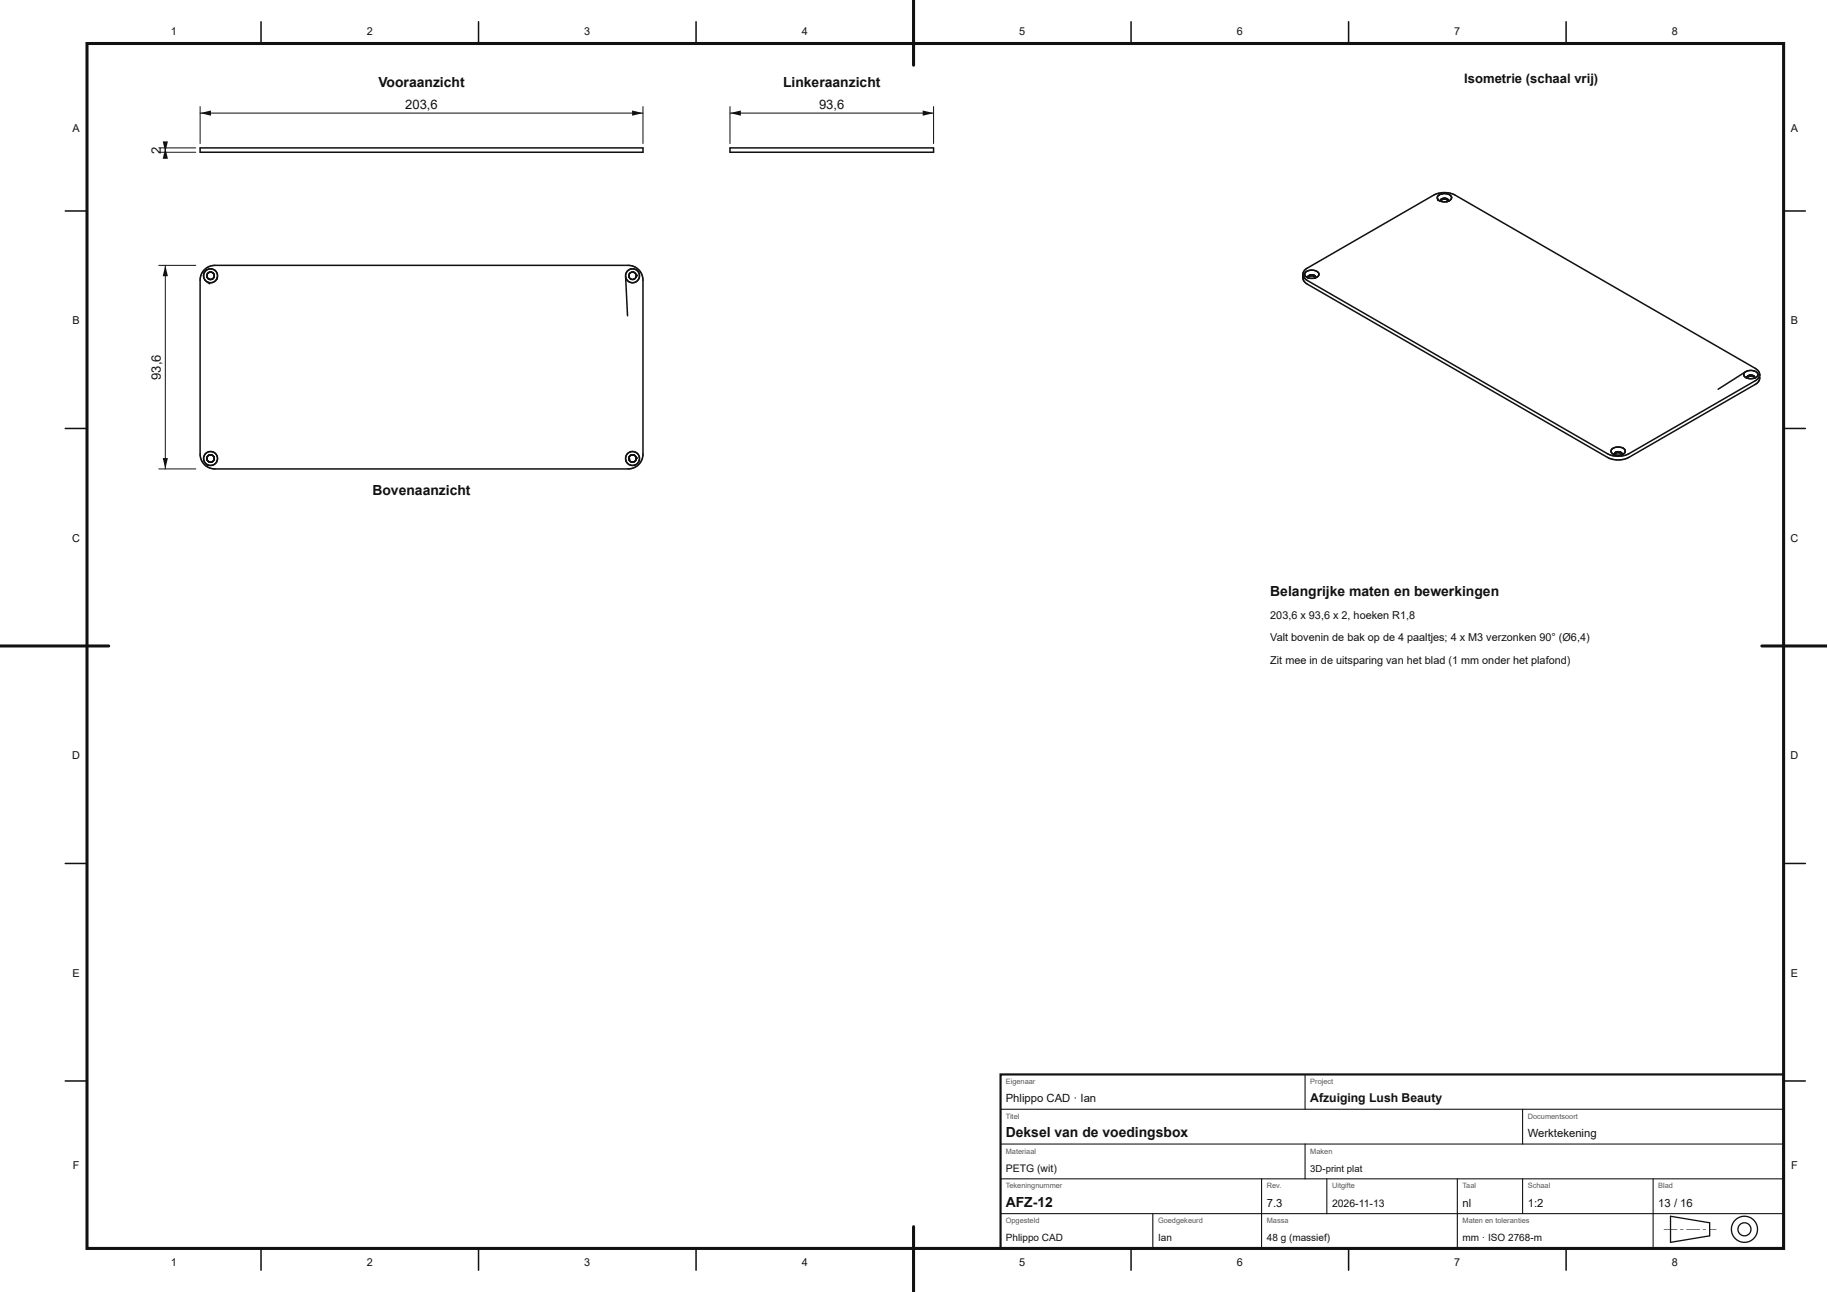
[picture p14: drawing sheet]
<svg xmlns="http://www.w3.org/2000/svg" width="420mm" height="297mm" viewBox="0 0 420 297" stroke-linecap="round" stroke-linejoin="round" font-family="sans-serif">
<defs><g id="words">
<g font-size="3.2" fill="#111">
<text x="87" y="20">Vooraanzicht</text>
<text x="180" y="20">Linkeraanzicht</text>
<text x="85.6" y="113.8">Bovenaanzicht</text>
<text x="292" y="137">Belangrijke maten en bewerkingen</text>
<text x="231.2" y="261.4">Deksel van de voedingsbox</text>
<text x="231.2" y="277.4">AFZ-12</text>
</g>
<g font-size="3" fill="#111">
<text x="336.6" y="19">Isometrie (schaal vrij)</text>
<text x="93.1" y="25">203,6</text>
<text x="188.3" y="25">93,6</text>
<text x="37" y="35.3" transform="rotate(-90 37 35.3)">2</text>
<text x="37" y="87.3" transform="rotate(-90 37 87.3)">93,6</text>
</g>
<text font-size="2.8" fill="#111" x="301.2" y="253.4">Afzuiging Lush Beauty</text>
<g font-size="2.6" fill="#111">
<text x="231.2" y="253.4">Phlippo CAD · Ian</text>
<text x="351.2" y="261.4">Werktekening</text>
<text x="291.2" y="277.4">7.3</text>
<text x="336.2" y="277.4">nl</text>
<text x="351.2" y="277.4">1:2</text>
<text x="381.2" y="277.4">13 / 16</text>
</g>
<g font-size="2.5" fill="#111">
<text x="39.3" y="8">1</text>
<text x="84.3" y="8">2</text>
<text x="134.3" y="8">3</text>
<text x="184.3" y="8">4</text>
<text x="234.3" y="8">5</text>
<text x="284.3" y="8">6</text>
<text x="334.3" y="8">7</text>
<text x="384.3" y="8">8</text>
<text x="16.7" y="30.2">A</text>
<text x="411.7" y="30.2">A</text>
<text x="16.7" y="74.5">B</text>
<text x="411.7" y="74.5">B</text>
<text x="16.6" y="124.5">C</text>
<text x="411.6" y="124.5">C</text>
<text x="292" y="142.2">203,6 x 93,6 x 2, hoeken R1,8</text>
<text x="292" y="147.4">Valt bovenin de bak op de 4 paaltjes; 4 x M3 verzonken 90° (Ø6,4)</text>
<text x="292" y="152.6">Zit mee in de uitsparing van het blad (1 mm onder het plafond)</text>
<text x="16.6" y="174.5">D</text>
<text x="411.6" y="174.5">D</text>
<text x="16.7" y="224.5">E</text>
<text x="411.7" y="224.5">E</text>
<text x="16.7" y="268.7">F</text>
<text x="411.7" y="268.7">F</text>
<text x="39.3" y="291">1</text>
<text x="84.3" y="291">2</text>
<text x="134.3" y="291">3</text>
<text x="184.3" y="291">4</text>
<text x="234.3" y="291">5</text>
<text x="284.3" y="291">6</text>
<text x="334.3" y="291">7</text>
<text x="384.3" y="291">8</text>
</g>
<g font-size="2.4" fill="#111">
<text x="231.2" y="269.4">PETG (wit)</text>
<text x="306.2" y="277.4">2026-11-13</text>
</g>
<g font-size="2.3" fill="#111">
<text x="231.2" y="285.4">Phlippo CAD</text>
<text x="266.2" y="285.4">Ian</text>
<text x="291.2" y="285.4">48 g (massief)</text>
<text x="336.2" y="285.4">mm · ISO 2768-m</text>
</g>
<text font-size="2.2" fill="#111" x="301.2" y="269.4">3D-print plat</text>
<g font-size="1.7" fill="#555">
<text x="231.2" y="249.2">Eigenaar</text>
<text x="301.2" y="249.2">Project</text>
<text x="231.2" y="257.2">Titel</text>
<text x="351.2" y="257.2">Documentsoort</text>
<text x="231.2" y="265.2">Materiaal</text>
<text x="301.2" y="265.2">Maken</text>
<text x="231.2" y="273.2">Tekeningnummer</text>
<text x="291.2" y="273.2">Rev.</text>
<text x="306.2" y="273.2">Uitgifte</text>
<text x="336.2" y="273.2">Taal</text>
<text x="351.2" y="273.2">Schaal</text>
<text x="381.2" y="273.2">Blad</text>
<text x="231.2" y="281.2">Opgesteld</text>
<text x="266.2" y="281.2">Goedgekeurd</text>
<text x="291.2" y="281.2">Massa</text>
<text x="336.2" y="281.2">Maten en toleranties</text>
</g>
</g></defs>
<g fill="none" stroke="#111" stroke-width=".35">
<path d="M46 34h101.8v1h-101.8zM46.8 63.2l.1 .7 .3 .5M46.9 62.8l-.1 .7M47 62.7l-.1 .1M47 62a3.4 3.4 0 0 1 2.4-1h95a3.4 3.4 0 0 1 3.4 3.4v40a3.4 3.4 0 0 1-3.4 3.4h-95a3.4 3.4 0 0 1-3.4-3.4v-40a3.4 3.4 0 0 1 1-2.4zM47.1 62.5l-.2 .3M47.1 64.4l1.1 .8M47.4 62.1l-.4 .5M47.9 61.9l.8-.1 .7 .3M48.1 61.8l-.8 .4M48.1 62.6h.6l.5 .5M48.1 62.6a.86 .86 0 0 0-.6 .8 .86 .86 0 0 0 .6 .8"/>
<path d="M49.2 63a.86 .86 0 0 1-.2 1 .86 .86 0 0 1-.9 .2M49.3 62.1l.2 .2M49.5 62.2l.5 .9-.1 1 .1-.4M49.6 64.4l-.9 .6h-.6l-.6-.3M49.9 64l-.3 .5M49.9 63.9l-.1 .3M143.8 63.6a1.6 1.6 0 0 0 1.3 1.4 1.6 1.6 0 0 0 1.7-.8M144.1 62.4l-.3 1 .4 9.2M144.8 61.9l-.7 .6M144.9 61.9h-.1M145 61.8a1.61 1.61 0 0 1 1.7 .6 1.61 1.61 0 0 1 .1 1.8M145.1 62.6h.6"/>
<path d="M145.1 62.6l-.5 .5M145.1 61.8l-.3 .1M145.7 62.6l.5 .5M146.2 63a.85 .85 0 0 1-.8 1.3 .85 .85 0 0 1-.8-1.2M46.8 105.7l.4 .7 .6 .6M47.1 104.4l-.3 .7v.7M48.1 104.6h.6l.5 .5M48.1 104.6a.86 .86 0 0 0-.6 .8 .86 .86 0 0 0 .6 .8M49.2 105a.86 .86 0 0 1-.2 1 .86 .86 0 0 1-.9 .2M49.2 104l.5 .5 .3 .6v.6l-.3 .6M49.3 104.1l-.6-.3h-.6l-.6 .3-.4 .4M49.8 106.2a1.62 1.62 0 0 1-2.4 .4"/>
<path d="M143.8 105.7l.2 .4M143.9 106.1l.7 .7 1.1 .2M144.9 103.9l-.5 .3-.4 .4-.2 .6 .1 .7M145.1 104.6h.6M145.1 104.6a.86 .86 0 0 0-.6 .8 .86 .86 0 0 0 .6 .8M145.2 103.8l.8 .1a1.63 1.63 0 0 1 1 1.2M145.3 103.8l-.4 .1M145.7 104.6a.86 .86 0 0 1 .5 1.1 .86 .86 0 0 1-1.1 .5M145.9 106.9l-.2 .1M146.1 106.8l-.3 .2M146.9 104.9l.1 .8a1.62 1.62 0 0 1-.9 1.2"/>
</g>
<g fill="#111">
<circle cx="144.6" cy="105.5" r=".17"/>
<circle cx="145.5" cy="104.6" r=".17"/>
<circle cx="146.2" cy="105.2" r=".17"/>
<circle cx="146.2" cy="105.3" r=".17"/>
<circle cx="145.5" cy="62.6" r=".17"/>
<circle cx="146.2" cy="63.3" r=".17"/>
<circle cx="146.2" cy="63.4" r=".17"/>
</g>
<g fill="none" stroke="#111" stroke-width=".35">
<path d="M167.8 34h46.8v1h-46.8z"/>
<circle cx="48.4" cy="63.4" r=".85"/>
<circle cx="48.4" cy="105.4" r=".85"/>
<circle cx="145.4" cy="105.4" r=".85"/>
</g>
<path d="M46 24.5v8.5M46 26h101.8M147.8 24.5v8.5" fill="none" stroke="#111" stroke-width=".23"/>
<g fill="#111">
<path d="M46 26l2.5-.6v1.2z"/>
<path d="M145.3 25.4l2.5 .6-2.5 .6z"/>
</g>
<path d="M36.5 35h8.5M36.5 34h8.5M38 34v1" fill="none" stroke="#111" stroke-width=".23"/>
<g fill="#111">
<path d="M37.4 32.5h1.2l-.6 2.5z"/>
<path d="M38 34l.6 2.5h-1.2z"/>
</g>
<path d="M36.5 61h8.5M38 61v46.8M36.5 107.8h8.5" fill="none" stroke="#111" stroke-width=".23"/>
<g fill="#111">
<path d="M37.4 105.3h1.2l-.6 2.5z"/>
<path d="M38 61l.6 2.5h-1.2z"/>
</g>
<path d="M167.8 24.5v8.5M167.8 26h46.8M214.6 24.5v8.5" fill="none" stroke="#111" stroke-width=".23"/>
<g fill="#111">
<path d="M167.8 26l2.5-.6v1.2z"/>
<path d="M212.1 25.4l2.5 .6-2.5 .6z"/>
</g>
<g fill="none" stroke="#111" stroke-width=".35">
<path d="M60 5v5M110 5v5M160 5v5M210 5v5M260 5v5M310 5v5M360 5v5M15 48.5h5M330.4 45.6l.5 .5M330.9 46.1l1.1 .3M330.9 44.8l-.5 .5 .1 .8M330.9 46.1l.1 .1"/>
<path d="M331 44.7l-.1 .1M331.2 46.1v.1M331.2 46h.1M331.2 46.2v.1M331.2 45.9v.3M331.3 45.8l-.1 .1M331.3 45.8h.1M331.7 44.5l-.3 .1M332.1 44.5l.8 .1M332.2 46.4h-.2M332.2 44.5l-1.4 .3M332.4 45.6h-.6l-.5 .2"/>
<path d="M332.4 45.6l.3 .2M332.4 45.6h.1M332.5 46.4h-.4M332.7 46.3l-.2 .1M332.7 45.8l.2 .3M332.7 45.8h.1M332.8 46.3l-.3 .1M332.8 44.6l.6 .3 .3 .4M332.9 46.2l-.1 .1M332.9 46.1v.1M332.9 46.1v.1a1.12 1.12 0 0 0-1.7-.1M332.9 46.1h.1"/>
<path d="M333.2 46.1l-.6 .3 .3-.2M333.2 46.1l-.1 .1M333.6 45.3l.1 .1M333.7 45.4v.1M333.7 45.4l-.2 .4-.3 .3M410 48.5h5M299.5 63.9a1.79 1.79 0 0 0 1 1.4l69 39.8a5.5 5.5 0 0 0 4.9 0l29.1-16.7a1.76 1.76 0 0 0 1-1.5M299.5 63.1a1.79 1.79 0 0 0 1 1.4l69 39.8a5.5 5.5 0 0 0 4.9 0l29.1-16.8a1.76 1.76 0 0 0 1-1.4M299.5 63.1a1.76 1.76 0 0 1 1-1.5l29.1-16.7a5.5 5.5 0 0 1 4.9 0l69 39.8a1.79 1.79 0 0 1 1 1.4M299.5 63.1v.8M299.5 63.8v.1M299.9 63.2l.6 .6 1.4 .2"/>
<path d="M300.7 63.7v.1M300.7 63.8h.1M300.7 63.5v.3M300.7 63.8v.1M300.7 63.5h.1M300.7 63.9h.1M300.8 63.4l-.1 .1M300.8 63.4h.1M301.2 62.1l1.2 .2 .7 .6M301.3 62.1l-1.2 .5-.2 .4v.5M301.9 63.2h-.6l-.5 .2M301.9 63.2l.4 .2 .1 .4"/>
<path d="M301.9 63.2h.1M302.2 63.4h.1M302.3 63.7a1.19 1.19 0 0 0-1.6 .1M302.3 63.7h.1M302.3 63.9l-.4 .1M302.3 63.7l.1 .1M302.4 63.8l-.1 .1M302.7 63.7l-.4 .2M302.7 63.7l-.1 .1M303.1 62.8v.5l-.4 .4M15 98.5h5M401.2 85.5a.79 .79 0 0 0-.3 .9 .79 .79 0 0 0 .8 .5l1.2 .1"/>
<path d="M401.6 86.8h.1M401.6 86.8v.1M401.6 86.7a1.15 1.15 0 0 1 1.7 .1M401.6 86.7v.1M401.6 86.9h.1M402.1 86.3l.6-.1 .6 .3M402.1 86.3h.1M402.1 86.3a.52 .52 0 0 0-.5 .5M402.8 86.3h.1M403.1 85.2l.1 .1M403.2 86.5l.1 .1M403.2 86.9l-.3 .1"/>
<path d="M403.3 86.5v.3M403.3 86.9h-.1M403.3 85.3a.78 .78 0 0 1 .8 .6 .78 .78 0 0 1-.5 .9M403.3 86.8v.1M403.4 85.3l-1.1-.1-.9 .2-6.5 4.1M403.6 86.8l-.4 .1M403.6 86.8h-.1M404.5 86.8v.1M404.5 86.1v.8M410 98.5h5M370.4 103.4v.6l.6 .5M370.5 103.3l-.1 .1"/>
<path d="M370.6 103.2l-.1 .1M371 104.5h.2M371.1 104.3v.1M371.1 104.5l.4 .1M371.1 104.4a1.14 1.14 0 0 1 1.7 0M371.1 104.4l.1 .1M371.2 104.5v.1M371.5 102.8l1.2 .1M371.5 102.8l-1 .5M371.6 103.9h.1M371.8 103.8l-.5 .2-.2 .3M371.8 103.8l.9 .3"/>
<path d="M371.8 103.8l-.1 .1M372.3 103.9h.1M372.7 102.9l.4 .1M372.7 104.5l-1.3 .1M372.7 104.1l.1 .1M372.7 104.1l.1 .3M372.8 104.4h.1M372.8 104.4l-.1 .2M373 103l.6 .5v.4l-.3 .4M373 104.4l-.3 .1M373.1 104.4l-.1 .1M373.1 104.4h-.1"/>
<path d="M373.4 104.2l-.3 .2M15 148.5h5M410 148.5h5M15 198.5h5M410 198.5h5M15 248.5h5M410 248.5h5M60 287v5M110 287v5M160 287v5M210 287v5M260 287v5"/>
<path d="M310 287v5M360 287v5"/>
</g>
<path d="M20 10h390v277h-390z" fill="none" stroke="#111" stroke-width=".7" stroke-linecap="butt"/>
<path d="M210 0v15M0 148.5h25M405 148.5h14.9M210 282v15" fill="none" stroke="#111" stroke-width=".7"/>
<path d="M230 247h180v40h-180z" fill="none" stroke="#111" stroke-width=".5"/>
<g fill="none" stroke="#111" stroke-width=".25">
<path d="M230 255h180M300 247v8M350 255v8M230 279h180M230 271h180M230 263h180M265 279v8M290 271v16M300 263v8M305 271v8M335 271v16M350 271v8"/>
<path d="M380 271v16"/>
</g>
<path d="M384 279.6l9 1.5v3l-9 1.5z" fill="none" stroke="#111" stroke-width=".3"/>
<path d="M382.4 282.5l3.2 .1zM386.2 282.5l.8 .1zM387.6 282.5l3.2 .1zM391.4 282.5l.8 .1zM392.8 282.5l1.8 .1z" fill="#111"/>
<g fill="none" stroke="#111" stroke-width=".3">
<circle cx="401" cy="282.6" r="3"/>
<circle cx="401" cy="282.6" r="1.5"/>
</g>
<use href="#words"/>
</svg>
